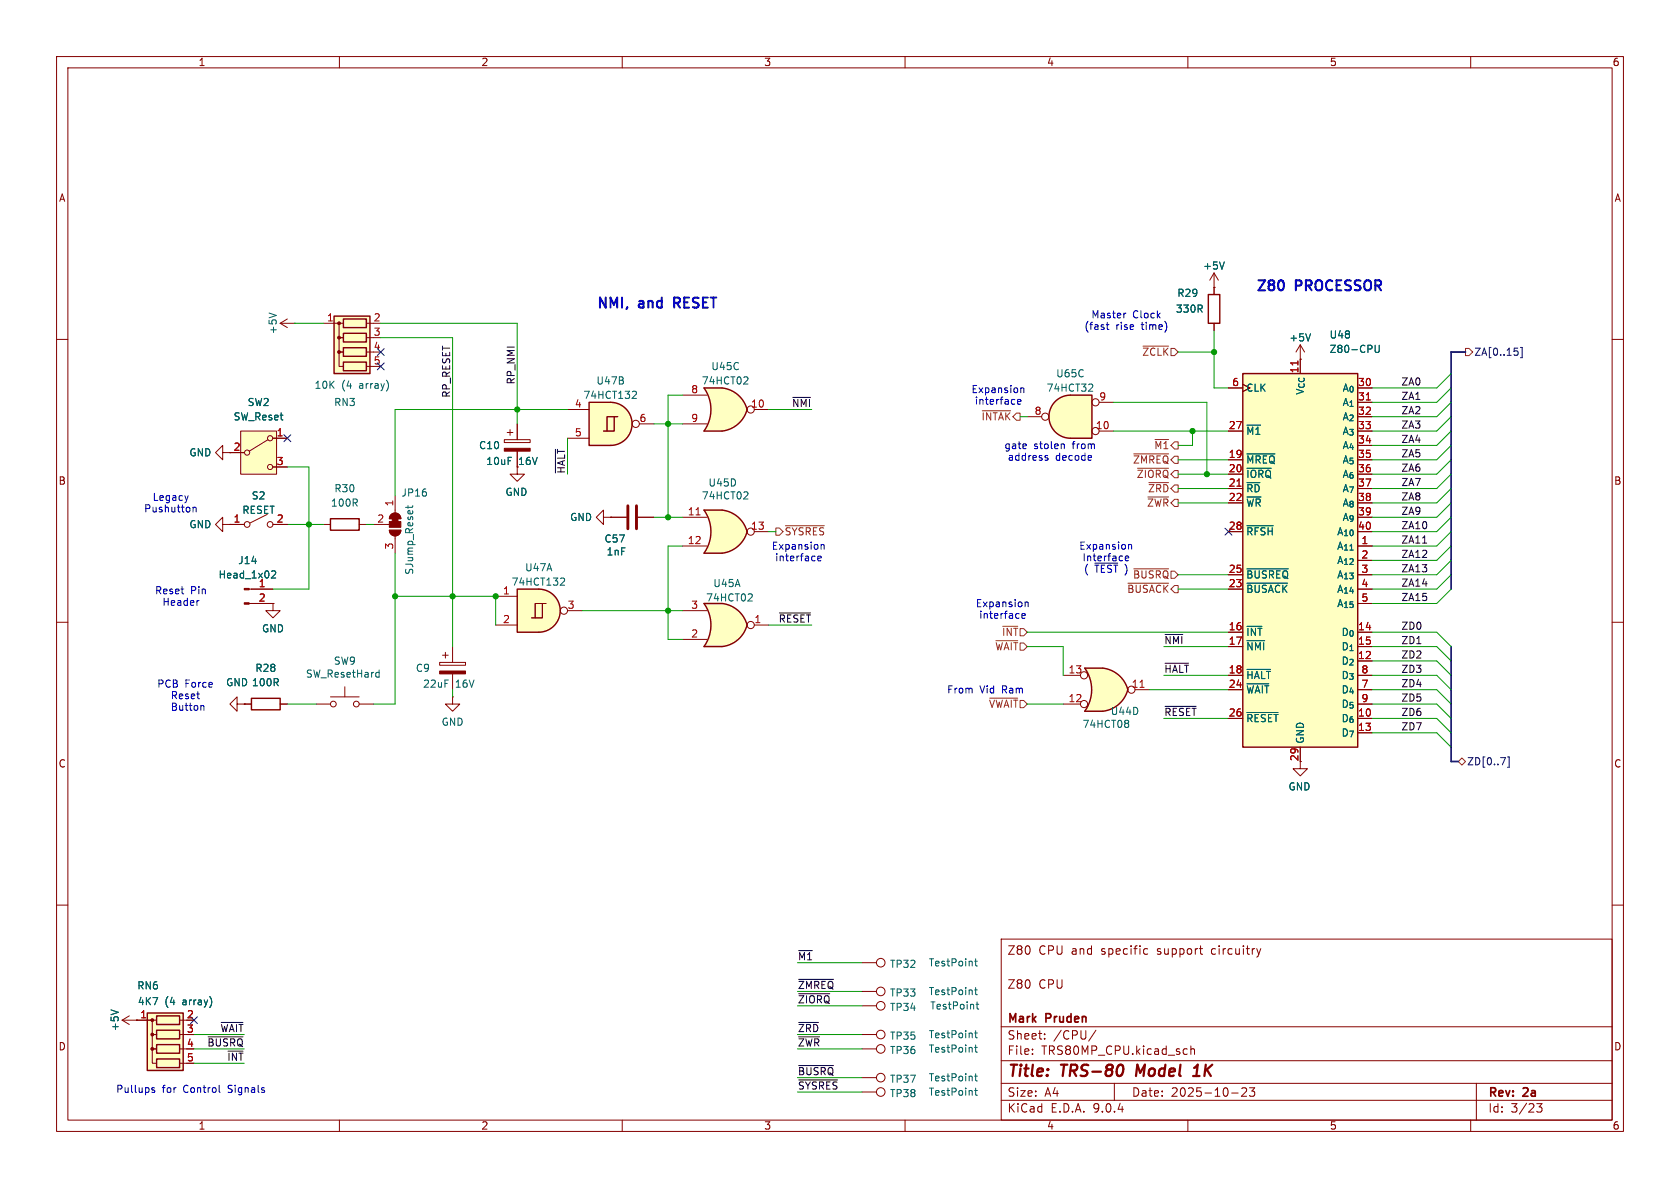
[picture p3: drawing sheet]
<svg xmlns="http://www.w3.org/2000/svg" width="297mm" height="210mm" viewBox="0 0 297 210" stroke-linecap="round" stroke-linejoin="round" font-family="sans-serif">
<defs><g id="words">
<g font-size="2.8" fill="#840000">
<text x="178" y="190.9">Title:</text>
<text x="187.7" y="190.9">TRS-80</text>
<text x="201.7" y="190.9">Model</text>
<text x="212.7" y="190.9">1K</text>
</g>
<g font-size="2.5" fill="#0000c2">
<text x="222" y="51.6">Z80</text>
<text x="229.1" y="51.6">PROCESSOR</text>
<text x="105.4" y="54.6">NMI,</text>
<text x="113.1" y="54.6">and</text>
<text x="120" y="54.6">RESET</text>
</g>
<g font-size="2.1" fill="#840000">
<text x="178" y="169">Z80</text>
<text x="183.6" y="169">CPU and</text>
<text x="194.8" y="169">specific</text>
<text x="204.8" y="169">support</text>
<text x="214.6" y="169">circuitry</text>
<text x="178" y="175">Z80</text>
<text x="183.6" y="175">CPU</text>
<text x="178" y="184">Sheet:</text>
<text x="178" y="181.2">Mark</text>
<text x="185" y="181.2">Pruden</text>
<text x="186.2" y="184">/CPU/</text>
<text x="178" y="186.7">File:</text>
<text x="184.1" y="186.7">TRS80MP_CPU.kicad_sch</text>
<text x="178" y="196.9">KiCad</text>
<text x="178" y="194.1">Size:</text>
<text x="184.7" y="194.1">A4</text>
<text x="185.7" y="196.9">E.D.A.</text>
<text x="193.3" y="196.9">9.0.4</text>
<text x="200" y="194.1">Date:</text>
<text x="207" y="194.1">2025-10-23</text>
<text x="263" y="194.3">Rev:</text>
<text x="263" y="196.9">Id:</text>
<text x="267.1" y="196.9">3/23</text>
<text x="269.4" y="194.3">2a</text>
</g>
<g font-size="1.8" fill="#840000">
<text x="35" y="11.9">1</text>
<text x="85" y="11.9">2</text>
<text x="135" y="11.9">3</text>
<text x="185" y="11.9">4</text>
<text x="235" y="11.9">5</text>
<text x="285" y="11.9">6</text>
<text x="10.3" y="35.9">A</text>
<text x="285.3" y="35.9">A</text>
<text x="10.3" y="85.9">B</text>
<text x="285.3" y="85.9">B</text>
<text x="10.3" y="135.9">C</text>
<text x="285.3" y="135.9">C</text>
<text x="10.3" y="185.9">D</text>
<text x="285.3" y="185.9">D</text>
<text x="35" y="199.9">1</text>
<text x="85" y="199.9">2</text>
<text x="135" y="199.9">3</text>
<text x="185" y="199.9">4</text>
<text x="235" y="199.9">5</text>
<text x="285" y="199.9">6</text>
</g>
<g font-size="1.8" fill="#006464">
<text x="212.6" y="47.9">+5V</text>
<text x="208" y="52.7">R29</text>
<text x="49.1" y="59.2" transform="rotate(-90 49.1 59.2)">+5V</text>
<text x="207.8" y="55.5">330R</text>
<text x="125.7" y="65.6">U45C</text>
<text x="227.8" y="60.6">+5V</text>
<text x="235" y="60">U48</text>
<text x="235" y="62.6">Z80-CPU</text>
<text x="43.7" y="72">SW2</text>
<text x="55.5" y="68.9">10K</text>
<text x="59" y="72">RN3</text>
<text x="60.4" y="68.9">(4</text>
<text x="63.6" y="68.9">array)</text>
<text x="103" y="70.7">74HCT132</text>
<text x="105.3" y="68.2">U47B</text>
<text x="124" y="68.2">74HCT02</text>
<text x="184.9" y="69.4">74HCT32</text>
<text x="186.6" y="66.9">U65C</text>
<text x="220.2" y="69.4">CLK</text>
<text x="237.2" y="69.4">A_{0}</text>
<text x="237.2" y="72">A_{1}</text>
<text x="41.2" y="74.5">SW_Reset</text>
<text x="220.2" y="77.1">~{M1}</text>
<text x="237.2" y="74.5">A_{2}</text>
<text x="237.2" y="77.1">A_{3}</text>
<text x="33.4" y="80.9">GND</text>
<text x="84.6" y="79.6">C10</text>
<text x="85.9" y="82.4">10uF</text>
<text x="91.7" y="82.4">16V</text>
<text x="220.2" y="82.1">~{MREQ}</text>
<text x="237.2" y="79.6">A_{4}</text>
<text x="237.2" y="82.1">A_{5}</text>
<text x="44.4" y="88.5">S2</text>
<text x="58.4" y="89.8">100R</text>
<text x="59" y="87.2">R30</text>
<text x="70.9" y="88">JP16</text>
<text x="89.3" y="87.9">GND</text>
<text x="124" y="88.5">74HCT02</text>
<text x="125.2" y="86.2">U45D</text>
<text x="220.2" y="84.7">~{IORQ}</text>
<text x="220.2" y="87.2">~{RD}</text>
<text x="220.2" y="89.8">~{WR}</text>
<text x="237.2" y="84.7">A_{6}</text>
<text x="237.2" y="87.2">A_{7}</text>
<text x="237.2" y="89.8">A_{8}</text>
<text x="33.4" y="93.6">GND</text>
<text x="42.7" y="91">RESET</text>
<text x="100.7" y="92.3">GND</text>
<text x="220.2" y="94.8">~{RFSH}</text>
<text x="236.2" y="94.8">A_{10}</text>
<text x="237.2" y="92.3">A_{9}</text>
<text x="42" y="99.9">J14</text>
<text x="73.3" y="101.7" transform="rotate(-90 73.3 101.7)">SJump_Reset</text>
<text x="92.7" y="101.2">U47A</text>
<text x="106.8" y="96.1">C57</text>
<text x="107.1" y="98.4">1nF</text>
<text x="236.2" y="97.4">A_{11}</text>
<text x="236.2" y="99.9">A_{12}</text>
<text x="38.5" y="102.5">Head_1x02</text>
<text x="90.3" y="103.7">74HCT132</text>
<text x="124.7" y="106.5">74HCT02</text>
<text x="126" y="104">U45A</text>
<text x="220.2" y="102.5">~{BUSREQ}</text>
<text x="220.2" y="105">~{BUSACK}</text>
<text x="236.2" y="102.5">A_{13}</text>
<text x="236.2" y="105">A_{14}</text>
<text x="236.2" y="107.5">A_{15}</text>
<text x="46.2" y="112">GND</text>
<text x="220.2" y="112.6">~{INT}</text>
<text x="237" y="112.6">D_{0}</text>
<text x="45" y="119">R28</text>
<text x="54" y="120">SW_ResetHard</text>
<text x="58.9" y="117.7">SW9</text>
<text x="73.4" y="119">C9</text>
<text x="220.2" y="115.2">~{NMI}</text>
<text x="237" y="115.2">D_{1}</text>
<text x="237" y="117.7">D_{2}</text>
<text x="39.9" y="121.5">GND 100R</text>
<text x="74.7" y="121.8">22uF</text>
<text x="80.5" y="121.8">16V</text>
<text x="220.2" y="120.2">~{HALT}</text>
<text x="220.2" y="122.8">~{WAIT}</text>
<text x="237" y="120.2">D_{3}</text>
<text x="237" y="122.8">D_{4}</text>
<text x="237" y="125.3">D_{5}</text>
<text x="78" y="128.5">GND</text>
<text x="191.3" y="128.9">74HCT08</text>
<text x="196.3" y="126.6">U44D</text>
<text x="220.2" y="127.9">~{RESET}</text>
<text x="230.7" y="131.6" transform="rotate(-90 230.7 131.6)">GND</text>
<text x="237" y="127.9">D_{6}</text>
<text x="237" y="130.4">D_{7}</text>
<text x="227.7" y="139.9">GND</text>
<text x="157.2" y="171.3">TP32</text>
<text x="164.1" y="171">TestPoint</text>
<text x="24.2" y="175.1">RN6</text>
<text x="24.3" y="177.9">4K7</text>
<text x="29.1" y="177.9">(4</text>
<text x="32.4" y="177.9">array)</text>
<text x="157.2" y="178.9">TP34</text>
<text x="157.2" y="176.4">TP33</text>
<text x="164.1" y="176.1">TestPoint</text>
<text x="164.3" y="178.7">TestPoint</text>
<text x="21.2" y="182.4" transform="rotate(-90 21.2 182.4)">+5V</text>
<text x="157.2" y="184">TP35</text>
<text x="164.1" y="183.7">TestPoint</text>
<text x="157.2" y="186.5">TP36</text>
<text x="157.2" y="191.6">TP37</text>
<text x="164.1" y="186.3">TestPoint</text>
<text x="164.1" y="191.4">TestPoint</text>
<text x="157.2" y="194.2">TP38</text>
<text x="164.1" y="193.9">TestPoint</text>
</g>
<g font-size="1.8" fill="#a90000">
<text x="57.7" y="56.9">1</text>
<text x="66" y="56.9">2</text>
<text x="66" y="59.4">3</text>
<text x="66" y="62">4</text>
<text x="66" y="64.5">5</text>
<text x="122.1" y="69.6">8</text>
<text x="194.2" y="70.9">9</text>
<text x="217.7" y="68.3">6</text>
<text x="229.6" y="66.1" transform="rotate(-90 229.6 66.1)">11</text>
<text x="230.7" y="69.9" transform="rotate(-90 230.7 69.9)">V_{CC}</text>
<text x="240" y="68.3">30</text>
<text x="240" y="70.9">31</text>
<text x="48.8" y="77.2">1</text>
<text x="101.5" y="72.1">4</text>
<text x="101.5" y="77.2">5</text>
<text x="113" y="74.7">6</text>
<text x="122.1" y="74.7">9</text>
<text x="132.7" y="72.1">10</text>
<text x="182.8" y="73.4">8</text>
<text x="193.6" y="75.9">10</text>
<text x="217.1" y="75.9">27</text>
<text x="240" y="73.4">32</text>
<text x="240" y="75.9">33</text>
<text x="41.2" y="79.8">2</text>
<text x="48.8" y="82.3">3</text>
<text x="217.1" y="81">19</text>
<text x="217.1" y="83.6">20</text>
<text x="240" y="78.5">34</text>
<text x="240" y="81">35</text>
<text x="240" y="83.6">36</text>
<text x="69.6" y="89.6" transform="rotate(-90 69.6 89.6)">1</text>
<text x="217.1" y="86.1">21</text>
<text x="217.1" y="88.6">22</text>
<text x="240" y="86.1">37</text>
<text x="240" y="88.6">38</text>
<text x="41.2" y="92.5">1</text>
<text x="48.8" y="92.5">2</text>
<text x="66.6" y="92.5">2</text>
<text x="121.5" y="91.2">11</text>
<text x="132.7" y="93.7">13</text>
<text x="217.1" y="93.7">28</text>
<text x="240" y="91.2">39</text>
<text x="240" y="93.7">40</text>
<text x="69.6" y="97.2" transform="rotate(-90 69.6 97.2)">3</text>
<text x="121.5" y="96.3">12</text>
<text x="217.1" y="101.3">25</text>
<text x="240.6" y="96.3">1</text>
<text x="240.6" y="98.8">2</text>
<text x="240.6" y="101.3">3</text>
<text x="45.6" y="103.9">1</text>
<text x="45.6" y="106.4">2</text>
<text x="88.8" y="105.2">1</text>
<text x="100.3" y="107.7">3</text>
<text x="122.1" y="107.7">3</text>
<text x="217.1" y="103.9">23</text>
<text x="240.6" y="103.9">4</text>
<text x="240.6" y="106.4">5</text>
<text x="88.8" y="110.2">2</text>
<text x="122.1" y="112.8">2</text>
<text x="133.3" y="110.2">1</text>
<text x="217.1" y="111.5">16</text>
<text x="240" y="111.5">14</text>
<text x="188.8" y="119.1">13</text>
<text x="217.1" y="114">17</text>
<text x="217.1" y="119.1">18</text>
<text x="240" y="114">15</text>
<text x="240" y="116.6">12</text>
<text x="240.6" y="119.1">8</text>
<text x="188.8" y="124.2">12</text>
<text x="200" y="121.7">11</text>
<text x="217.1" y="121.7">24</text>
<text x="240.6" y="121.7">7</text>
<text x="240.6" y="124.2">9</text>
<text x="217.1" y="126.7">26</text>
<text x="240" y="126.7">10</text>
<text x="240" y="129.3">13</text>
<text x="229.6" y="134.7" transform="rotate(-90 229.6 134.7)">29</text>
<text x="24.7" y="180.1">1</text>
<text x="32.9" y="180.1">2</text>
<text x="32.9" y="182.6">3</text>
<text x="32.9" y="185.2">4</text>
<text x="32.9" y="187.7">5</text>
</g>
<g font-size="1.8" fill="#0000c2">
<text x="191.6" y="58.5">(fast</text>
<text x="192.8" y="56.5">Master</text>
<text x="197.2" y="58.5">rise</text>
<text x="200.2" y="56.5">Clock</text>
<text x="201.9" y="58.5">time)</text>
<text x="171.7" y="69.7">Expansion</text>
<text x="172.2" y="71.7">interface</text>
<text x="177.5" y="79.6">gate</text>
<text x="178" y="81.6">address</text>
<text x="182.8" y="79.6">stolen</text>
<text x="186.6" y="81.6">decode</text>
<text x="189.7" y="79.6">from</text>
<text x="26.9" y="88.7">Legacy</text>
<text x="25.4" y="90.8">Pushutton</text>
<text x="136.3" y="97.4">Expansion</text>
<text x="136.9" y="99.4">interface</text>
<text x="190.7" y="97.4">Expansion</text>
<text x="191.3" y="99.4">Interface</text>
<text x="191.5" y="101.5">(</text>
<text x="193.5" y="101.5">~{TEST}</text>
<text x="199" y="101.5">)</text>
<text x="27.3" y="105.3">Reset</text>
<text x="28.6" y="107.3">Header</text>
<text x="33.7" y="105.3">Pin</text>
<text x="172.4" y="107.5">Expansion</text>
<text x="173" y="109.6">interface</text>
<text x="27.7" y="121.8">PCB</text>
<text x="30.1" y="123.8">Reset</text>
<text x="30.1" y="125.8">Button</text>
<text x="32.7" y="121.8">Force</text>
<text x="167.3" y="122.8">From</text>
<text x="173.2" y="122.8">Vid</text>
<text x="177.3" y="122.8">Ram</text>
<text x="20.4" y="193.4">Pullups</text>
<text x="28.7" y="193.4">for</text>
<text x="32.5" y="193.4">Control</text>
<text x="40.6" y="193.4">Signals</text>
</g>
<g font-size="1.8" fill="#725600">
<text x="201.8" y="63.1">~{ZCLK}</text>
<text x="173.4" y="74.5">~{INTAK}</text>
<text x="200.2" y="82.1">~{ZMREQ}</text>
<text x="204" y="79.6">~{M1}</text>
<text x="200.9" y="84.7">~{ZIORQ}</text>
<text x="202.7" y="89.8">~{ZWR}</text>
<text x="202.9" y="87.2">~{ZRD}</text>
<text x="138.6" y="94.8">~{SYSRES}</text>
<text x="199.2" y="105">~{BUSACK}</text>
<text x="200.2" y="102.5">~{BUSRQ}</text>
<text x="177" y="112.6">~{INT}</text>
<text x="175.8" y="115.2">~{WAIT}</text>
<text x="174.7" y="125.3">~{VWAIT}</text>
</g>
<g font-size="1.8" fill="#000084">
<text x="260.5" y="63.1">ZA[0..15]</text>
<text x="259.3" y="135.5">ZD[0..7]</text>
</g>
<g font-size="1.8" fill="#0f0f0f">
<text x="79.7" y="70.4" transform="rotate(-90 79.7 70.4)">RP_RESET</text>
<text x="91.1" y="68.1" transform="rotate(-90 91.1 68.1)">RP_NMI</text>
<text x="247.6" y="70.8">ZA1</text>
<text x="247.6" y="68.2">ZA0</text>
<text x="139.9" y="72">~{NMI}</text>
<text x="247.6" y="73.3">ZA2</text>
<text x="247.6" y="75.9">ZA3</text>
<text x="100" y="83.8" transform="rotate(-90 100 83.8)">~{HALT}</text>
<text x="247.6" y="83.5">ZA6</text>
<text x="247.6" y="78.4">ZA4</text>
<text x="247.6" y="80.9">ZA5</text>
<text x="247.6" y="86">ZA7</text>
<text x="247.6" y="88.6">ZA8</text>
<text x="247.6" y="93.6">ZA10</text>
<text x="247.6" y="91.1">ZA9</text>
<text x="247.6" y="96.2">ZA11</text>
<text x="247.6" y="98.7">ZA12</text>
<text x="247.6" y="101.3">ZA13</text>
<text x="247.6" y="106.3">ZA15</text>
<text x="247.6" y="103.8">ZA14</text>
<text x="137.6" y="110.1">~{RESET}</text>
<text x="205.7" y="114">~{NMI}</text>
<text x="247.6" y="114">ZD1</text>
<text x="247.6" y="111.4">ZD0</text>
<text x="205.7" y="119">~{HALT}</text>
<text x="247.6" y="119">ZD3</text>
<text x="247.6" y="116.5">ZD2</text>
<text x="247.6" y="121.6">ZD4</text>
<text x="247.6" y="124.1">ZD5</text>
<text x="205.7" y="126.7">~{RESET}</text>
<text x="247.6" y="129.2">ZD7</text>
<text x="247.6" y="126.7">ZD6</text>
<text x="141" y="169.8">~{M1}</text>
<text x="141" y="177.5">~{ZIORQ}</text>
<text x="141" y="174.9">~{ZMREQ}</text>
<text x="36.6" y="185.1">~{BUSRQ}</text>
<text x="38.9" y="182.5">~{WAIT}</text>
<text x="141" y="182.5">~{ZRD}</text>
<text x="141" y="185.1">~{ZWR}</text>
<text x="40.1" y="187.6">~{INT}</text>
<text x="141" y="190.2">~{BUSRQ}</text>
<text x="141" y="192.7">~{SYSRES}</text>
</g>
</g></defs>
<g fill="none" stroke="#840000" stroke-width=".18">
<path d="M10 10h277v190h-277zM12 12h273v186h-273zM60 10v2M110 10v2M160 10v2M210 10v2M260 10v2M214.6 50.8h.1M214.6 48.3l-.7 1.2M214.6 48.3l.8 1.2M214.6 48.3v2.5M10 60h2"/>
<path d="M229.9 61l-.8 1.2M229.9 61l.7 1.2M229.9 61v2.5M285 60h2M10 110h2M285 110h2M10 160h2M177 166h108v32h-108zM202.5 167.7l.4 .1M202.9 168.6l-.4 .1M212 167.7h.6M212.5 168.7h.1"/>
<path d="M222.2 167.7l.3 1M222.5 168.7l-.1 .4M222.9 167.7l-.4 1M285 160h2M60 198v2M110 198v2M152.4 185.4h2.5M152.4 182.9h2.5M160 198v2M177 194.5h108M177 191.5h108M177 187.5h108"/>
<path d="M177 181.5h108M182.5 186.3v.1M182.5 185.5v.1M184.7 183.6v.1M184.7 182.8v.1M193.7 182.1l-1.2 2M197 191.5v3M209.7 185.4l.2 .1M209.9 186.3l-.2 .1M210 198v2M210.5 184.9v1.5M210.5 185.5l.2-.1 .4 .1 .1 .9"/>
<path d="M217.7 193.2h1.2M219.5 192.4l.6-.1 .2 .1 .1 .3-.9 1.1h.9M220.9 192.3h.9l-.5 .6 .4 .1v.7l-.2 .1h-.4l-.2-.1M260 198v2M261 191.5v6.5M271.7 195.1h.9l-.5 .6 .4 .1v.7l-.2 .1-.6-.1"/>
<circle cx="155.7" cy="182.9" r=".76"/>
<circle cx="155.7" cy="185.4" r=".76"/>
</g>
<path d="M198.4 188.3a1.31 1.31 0 0 1 0 1.5M201.1 188.2l-.3 2M210.9 190.2h1.2M211.1 188.8l.6-.6-.2 2" fill="none" stroke="#840000" stroke-width=".4"/>
<path d="M216.4 46.3l-.4 1.3M231.7 59l-.4 1.3M172.3 182.6h.5M172.3 185.2h.5M172.5 182.2v1.1l.3 .2M172.5 184.7v1.1l.3 .2" fill="none" stroke="#006464" stroke-width=".18"/>
<path d="M107.9 71.1a3.8 3.8 0 0 1 3.8 3.8 3.8 3.8 0 0 1-3.8 3.8z" fill="#ffffc2" stroke="#ffffc2" stroke-width=".18"/>
<path d="M104.1 71.1h3.8v7.6h-3.8z" fill="#ffffc2"/>
<g fill="none" stroke="#840000" stroke-width=".18">
<path d="M100.3 72.4h3.8M100.3 77.5h3.8M108.6 73.7h-1.3v2.5M109.2 73.7h-.6v2.5h-1.9M113 74.9h2.6M229.9 134.6v1.3h1.2l-1.2 1.3-1.3-1.3h1.3M152.4 177.8h2.5M152.4 175.3h2.5"/>
<circle cx="112.4" cy="74.9" r=".63"/>
<circle cx="155.7" cy="175.3" r=".76"/>
<circle cx="155.7" cy="177.8" r=".76"/>
</g>
<path d="M104.1 71.1h3.8a3.8 3.8 0 0 1 3.8 3.8 3.8 3.8 0 0 1-3.8 3.8h-3.8z" fill="none" stroke="#840000" stroke-width=".25"/>
<path d="M112 69.2h.4l.1 .3-.8 .9h.8M172.3 175h.5M172.5 174.6v1.1l.3 .1M172.6 177.5h.4M172.7 177.1v1.1l.3 .2" fill="none" stroke="#006464" stroke-width=".18"/>
<path d="M186.5 71a3.8 3.8 0 0 1 2.7-1.1v7.6a3.8 3.8 0 0 1-3.5-2.4 3.8 3.8 0 0 1 .8-4.1z" fill="#ffffc2" stroke="#ffffc2" stroke-width=".18"/>
<path d="M189.2 69.9h3.8v7.6h-3.8z" fill="#ffffc2"/>
<path d="M186.5 71a3.8 3.8 0 0 1 2.7-1.1h3.8v7.6h-3.8a3.8 3.8 0 0 1-3.5-2.4 3.8 3.8 0 0 1 .8-4.1z" fill="none" stroke="#840000" stroke-width=".25"/>
<g fill="none" stroke="#840000" stroke-width=".18">
<path d="M181.6 73.7h2.5M194.3 71.1h2.5M194.3 76.2h2.5M106.7 91.4v-1.2l-1.3 1.2 1.3 1.3v-1.3h1.2M107.9 91.4h.1M107.9 91.4h2.8M112.8 91.4h2.8M152.4 170.2h2.5"/>
<circle cx="184.8" cy="73.7" r=".63"/>
<circle cx="193.7" cy="71.1" r=".63"/>
<circle cx="193.7" cy="76.2" r=".63"/>
<circle cx="155.7" cy="170.2" r=".76"/>
</g>
<path d="M192.9 67.9l.3 .2-.1 .3-.7 .8h.8M172.3 169.9h.5M172.5 169.5v1.1l.3 .2" fill="none" stroke="#006464" stroke-width=".18"/>
<path d="M111 89.4v4.1M112.5 89.4v4.1" fill="none" stroke="#840000" stroke-width=".51"/>
<path d="M191.8 118.1h3.1M191.8 125.7h3.1" fill="none" stroke="#ffffc2" stroke-width=".18"/>
<g fill="#ffffc2" stroke="#ffffc2" stroke-width=".18">
<path d="M195 118.1a5.2 5.2 0 0 1 4.4 3.8l-5 1.4z"/>
<path d="M194.4 120.6l5 1.3a5.1 5.1 0 0 1-4.4 3.8z"/>
</g>
<path d="M191.8 118.1h3.1v7.6h-3.1a6.6 6.6 0 0 0 0-7.6z" fill="#ffffc2"/>
<path d="M191.8 118.1h3.1a5.2 5.2 0 0 1 4.5 3.8 5.2 5.2 0 0 1-4.4 3.8h-3.2a6.6 6.6 0 0 0 0-7.6z" fill="none" stroke="#840000" stroke-width=".25"/>
<g fill="none" stroke="#840000" stroke-width=".18">
<path d="M188 119.4h3M188 124.5h3M200.7 121.9h2.5"/>
<circle cx="191.6" cy="119.4" r=".63"/>
<circle cx="191.6" cy="124.5" r=".63"/>
<circle cx="200" cy="121.9" r=".63"/>
</g>
<path d="M201.5 121.5h.8" fill="none" stroke="#a90000" stroke-width=".18"/>
<path d="M199.3 127.3l.2 .3-.2 .3 .2 .2v.3l-.2 .2" fill="none" stroke="#006464" stroke-width=".18"/>
<path d="M124.5 90.2h3.1M124.5 97.8h3.1" fill="none" stroke="#ffffc2" stroke-width=".18"/>
<g fill="#ffffc2" stroke="#ffffc2" stroke-width=".18">
<path d="M127.1 92.6l5 1.4a5.2 5.2 0 0 1-4.4 3.8z"/>
<path d="M127.7 90.2a5.1 5.1 0 0 1 4.4 3.8l-5 1.3z"/>
</g>
<path d="M124.5 90.2h3.1v7.6h-3.1a6.7 6.7 0 0 0 0-7.6z" fill="#ffffc2"/>
<path d="M124.5 90.2h3.1a5.1 5.1 0 0 1 4.5 3.8 5.2 5.2 0 0 1-4.4 3.8h-3.2a6.6 6.6 0 0 0 0-7.6z" fill="none" stroke="#840000" stroke-width=".25"/>
<g fill="none" stroke="#840000" stroke-width=".18">
<path d="M120.6 91.4h4.4M120.6 96.5h4.4M133.3 94h2.6"/>
<circle cx="132.7" cy="94" r=".63"/>
</g>
<path d="M123.1 91h.7" fill="none" stroke="#a90000" stroke-width=".18"/>
<path d="M132 86.9l.2 .3v.3l-.8 .7h.8" fill="none" stroke="#006464" stroke-width=".18"/>
<path d="M124.5 114.3h3.1M124.5 106.7h3.1" fill="none" stroke="#ffffc2" stroke-width=".18"/>
<g fill="#ffffc2" stroke="#ffffc2" stroke-width=".18">
<path d="M127.7 106.7a5.2 5.2 0 0 1 4.4 3.8l-5 1.3z"/>
<path d="M127.1 109.2l5 1.3a5.1 5.1 0 0 1-4.4 3.8z"/>
</g>
<path d="M124.5 106.7h3.1v7.6h-3.1a6.6 6.6 0 0 0 0-7.6z" fill="#ffffc2"/>
<path d="M124.5 106.7h3.1a5.2 5.2 0 0 1 4.5 3.8 5.2 5.2 0 0 1-4.4 3.8h-3.2a6.6 6.6 0 0 0 0-7.6z" fill="none" stroke="#840000" stroke-width=".25"/>
<g fill="none" stroke="#840000" stroke-width=".18">
<path d="M120.6 113h4.4M120.6 108h4.4M133.3 110.5h2.6"/>
<circle cx="132.7" cy="110.5" r=".63"/>
</g>
<path d="M132.8 105l.2 .2-.1 .3-.7 .7h.8" fill="none" stroke="#006464" stroke-width=".18"/>
<path d="M42.5 76.2h6.4v7.6h-6.4z" fill="#ffffc2"/>
<g fill="none" stroke="#840000" stroke-width=".18">
<path d="M42.5 76.2h6.4v7.6h-6.4zM47.4 77.7l-3.3 2.1M48.3 77.5h2.5M40.6 80h2.6M48.3 82.6h2.5"/>
<circle cx="47.8" cy="77.5" r=".46"/>
<circle cx="43.7" cy="80" r=".46"/>
<circle cx="47.8" cy="82.6" r=".46"/>
</g>
<path d="M124.5 68.6h3.1M124.5 76.2h3.1" fill="none" stroke="#ffffc2" stroke-width=".18"/>
<g fill="#ffffc2" stroke="#ffffc2" stroke-width=".18">
<path d="M127.1 71l5 1.4a5.2 5.2 0 0 1-4.4 3.8z"/>
<path d="M127.7 68.6a5.1 5.1 0 0 1 4.4 3.8l-5 1.3z"/>
</g>
<path d="M124.5 68.6h3.1v7.6h-3.1a6.7 6.7 0 0 0 0-7.6z" fill="#ffffc2"/>
<path d="M124.5 68.6h3.1a5.1 5.1 0 0 1 4.5 3.8 5.2 5.2 0 0 1-4.4 3.8h-3.2a6.6 6.6 0 0 0 0-7.6zM44.4 123.4h5.1v2.1h-5.1z" fill="none" stroke="#840000" stroke-width=".25"/>
<g fill="none" stroke="#840000" stroke-width=".18">
<path d="M89.2 77.7h4.5v.5h-4.5zM89.7 76.5h1M90.2 75.9v1.1M91.4 79.8v4h1.3l-1.3 1.3-1.2-1.3h1.2M91.4 74.9v2.8M120.6 69.9h4.4M120.6 74.9h4.4M133.3 72.4h2.6M39.4 80v-1.3l-1.3 1.3 1.3 1.3v-1.3h1.2M39.4 92.7v-1.3l-1.3 1.3 1.3 1.3v-1.3h1.2M40.6 92.7h.1M40.6 92.7h2.6"/>
<path d="M47.2 90.9l-3 1.6M48.3 92.7h2.5M44 104.1h4.3M44 106.7h4.3M48.3 106.7v1.3h1.2l-1.2 1.2-1.3-1.2h1.3M48.3 106.7h.1M41.9 124.5v-1.3l-1.3 1.3 1.3 1.2v-1.2h1.3M43.2 124.5h.1M43.2 124.5h1.2M49.5 124.5h1.3M22.9 179.6l-1.3 .7M21.6 180.3l1.3 .8"/>
<path d="M21.6 180.3h2.5M24.1 180.3h.1M152.4 190.5h2.5"/>
<circle cx="132.7" cy="72.4" r=".63"/>
<circle cx="43.7" cy="92.7" r=".51"/>
<circle cx="47.8" cy="92.7" r=".51"/>
<circle cx="155.7" cy="190.5" r=".76"/>
</g>
<path d="M132 66.6l.2 .3v.3l-.8 .7h.8M48.1 101l.4-.1 .2 .4-.7 .9h.7M19.6 178.5l1.3 .4M172.3 190.2h.5M172.5 189.8v1.1l.3 .2" fill="none" stroke="#006464" stroke-width=".18"/>
<g fill="#840000" stroke="#840000" stroke-width=".18">
<path d="M43.2 104h.8v.3h-.8z"/>
<path d="M43.2 106.6h.8v.2h-.8z"/>
<path d="M89.2 79.2h4.5v.6h-4.5z"/>
</g>
<path d="M26 179.1h6.4v10.1h-6.4z" fill="#ffffc2"/>
<path d="M26 179.1h6.4v10.1h-6.4zM27.7 179.6h4v1.5h-4zM27.7 182.1h4v1.5h-4zM27.7 184.7h4v1.5h-4zM27.7 187.2h4v1.5h-4z" fill="none" stroke="#840000" stroke-width=".25"/>
<g fill="#840000" stroke="#840000" stroke-width=".18">
<path d="M69.3 91.7h1.1v.5h-1.1z"/>
<path d="M69.1 91a1.02 1.02 0 0 1 1.1-.2 1.02 1.02 0 0 1 .7 .9h-2.1z"/>
<path d="M68.8 92.2h2.1v1h-2.1z"/>
<path d="M68.8 93.7h2.1a1.02 1.02 0 0 1-1.1 1 1.02 1.02 0 0 1-1-1z"/>
<circle cx="26.9" cy="180.3" r=".25"/>
<circle cx="26.9" cy="182.9" r=".25"/>
<circle cx="26.9" cy="185.4" r=".25"/>
</g>
<g fill="none" stroke="#840000" stroke-width=".18">
<path d="M66 92.7h2.8M68.8 93.7h2.1a1.02 1.02 0 0 1-1.1 1 1.02 1.02 0 0 1-1-1zM69.1 91a1.02 1.02 0 0 1 1.1-.2 1.02 1.02 0 0 1 .7 .9h-2.1zM69.8 87.6v3.1M69.8 94.7v3.1M24.1 180.3h2.6M27.7 180.3h-.8v2.6h.8h-.8v2.5h.8h-.8v2.6h.8M31.7 180.3h1.3M31.7 182.9h1.3M31.7 185.4h1.3M31.7 188h1.3M152.4 193h2.5"/>
<circle cx="155.7" cy="193" r=".76"/>
</g>
<path d="M72.1 89.4v.5M73 89.4l-.2 .3h-1.1M172.3 192.8h.5M172.5 192.3v1.1l.3 .2" fill="none" stroke="#006464" stroke-width=".18"/>
<path d="M219.7 66h20.3v66.1h-20.3z" fill="#ffffc2"/>
<path d="M219.7 66h20.3v66.1h-20.3zM58.4 91.7h5.1v2h-5.1z" fill="none" stroke="#840000" stroke-width=".25"/>
<g fill="none" stroke="#840000" stroke-width=".18">
<path d="M217.2 68.6h2.5M217.2 76.2h2.5M240 68.6h2.6M240 76.2h2.6M240 71.1h2.6M240 73.7h2.6M240 78.7h2.6M57.1 92.7h1.3M63.5 92.7h1.3M217.2 81.3h2.5M217.2 83.8h2.5M217.2 86.4h2.5"/>
<path d="M217.2 88.9h2.5M217.2 94h2.5M240 81.3h2.6M240 83.8h2.6M240 86.4h2.6M240 88.9h2.6M240 94h2.6M240 91.4h2.6M240 96.5h2.6M240 99.1h2.6M77.7 117.1h4.6v.5h-4.6zM78.2 115.8h1"/>
<path d="M78.7 115.3v1M80 114.3v2.8M80 119.1v2.8M217.2 101.6h2.5M217.2 104.1h2.5M217.2 111.8h2.5M217.2 114.3h2.5M217.2 119.4h2.5M240 101.6h2.6M240 104.1h2.6M240 111.8h2.6M240 114.3h2.6"/>
<path d="M240 119.4h2.6M240 106.7h2.6M240 116.8h2.6M55.9 124.5h2.5M58.4 123.2h5.1M61 121.4v1.8M63.5 124.5h2.5M80 123.2v1.3h1.3l-1.3 1.2-1.3-1.2h1.3M80 123.2h.1M217.2 121.9h2.5M217.2 127h2.5M229.9 132.1v2.5"/>
<path d="M240 121.9h2.6M240 127h2.6M240 124.5h2.6M240 129.5h2.6"/>
<circle cx="58.9" cy="124.5" r=".51"/>
<circle cx="63" cy="124.5" r=".51"/>
</g>
<g fill="none" stroke="#006464" stroke-width=".18">
<path d="M220.4 75.2h2.5M243.1 61v1.1l.2 .2 .4-.1 .1-.1v-1.1M220.4 80.2h5M220.4 82.8h4.3M220.4 92.9h4.7M66.7 118.9h.3M67 118.4v1.3M67 119.6l-.3 .1M220.4 100.6h7.4M220.4 103.1h7.2M220.4 110.7h2.7M220.4 113.3h3.2"/>
<path d="M220.4 118.3h4.2M220.4 120.9h3.9M220.4 126h5.5"/>
</g>
<path d="M241.5 70.7h.8M218.7 85.9h.7" fill="none" stroke="#a90000" stroke-width=".18"/>
<path d="M77.7 118.6h4.6v.5h-4.6z" fill="#840000" stroke="#840000" stroke-width=".18"/>
<path d="M95.2 104.1a3.8 3.8 0 0 1 3.8 3.9 3.8 3.8 0 0 1-3.8 3.8z" fill="#ffffc2" stroke="#ffffc2" stroke-width=".18"/>
<path d="M91.4 104.1h3.8v7.7h-3.8z" fill="#ffffc2"/>
<g fill="none" stroke="#840000" stroke-width=".18">
<path d="M49.5 57.2l1.3 .7M49.5 57.2h2.6M50.8 56.4l-1.3 .8M52.1 57.2h.1M87.6 105.4h3.8M87.6 110.5h3.8M95.9 106.7h-1.3v2.5M96.5 106.7h-.6v2.5h-1.9M100.3 108h2.6"/>
<circle cx="99.7" cy="107.9" r=".63"/>
</g>
<path d="M91.4 104.1h3.8a3.8 3.8 0 0 1 3.8 3.9 3.8 3.8 0 0 1-3.8 3.8h-3.8z" fill="none" stroke="#840000" stroke-width=".25"/>
<path d="M47.6 55.3l1.2 .5M99.3 102.2h.4l.1 .3-.8 .9h.8" fill="none" stroke="#006464" stroke-width=".18"/>
<path d="M59.1 55.9h6.3v10.1h-6.3z" fill="#ffffc2"/>
<path d="M59.1 55.9h6.3v10.1h-6.3zM60.7 56.4h4.1v1.5h-4.1zM60.7 58.9h4.1v1.6h-4.1zM213.6 52.1h2v5.1h-2zM60.7 61.5h4.1v1.5h-4.1zM60.7 64h4.1v1.5h-4.1z" fill="none" stroke="#840000" stroke-width=".25"/>
<g fill="#840000" stroke="#840000" stroke-width=".18">
<circle cx="59.9" cy="57.1" r=".25"/>
<circle cx="59.9" cy="59.7" r=".25"/>
<circle cx="59.9" cy="62.2" r=".25"/>
</g>
<g fill="none" stroke="#840000" stroke-width=".18">
<path d="M57.1 57.2h2.6M60.7 57.2h-.8v2.5h.8h-.8v2.5h.8h-.8v2.6h.8M64.8 57.2h1.2M64.8 59.7h1.2M214.6 50.8h.1M214.6 50.8v1.3M214.6 57.2v1.2M48.3 77.5h2.5M64.8 62.2h1.2M64.8 64.8h1.2M91.4 74.9v2.8M91.4 79.8v2.8"/>
<path d="M217.2 68.6h2.5M217.2 76.2h2.5M240 68.6h2.6M240 76.2h2.6M240 71.1h2.6M240 73.7h2.6M240 78.7h2.6M40.6 92.7h.1M40.6 92.7h2.6M40.6 80h2.6M48.3 92.7h2.5M48.3 82.6h2.5"/>
<path d="M107.9 91.4h.1M107.9 91.4h2.8M112.8 91.4h2.8M217.2 81.3h2.5M217.2 83.8h2.5M217.2 86.4h2.5M217.2 88.9h2.5M217.2 94h2.5M240 91.4h2.6M240 81.3h2.6M240 83.8h2.6M240 86.4h2.6"/>
<path d="M240 88.9h2.6M240 94h2.6M240 96.5h2.6M240 99.1h2.6M44.4 104.1h3.9M44.4 106.7h3.9M48.3 106.7h.1M217.2 101.6h2.5M217.2 104.1h2.5M217.2 111.8h2.5M217.2 114.3h2.5M217.2 119.4h2.5"/>
<path d="M240 101.6h2.6M240 104.1h2.6M240 111.8h2.6M240 114.3h2.6M240 119.4h2.6M240 106.7h2.6M240 116.8h2.6M43.2 124.5h.1M43.2 124.5h1.2M49.5 124.5h1.3M217.2 121.9h2.5M217.2 127h2.5"/>
<path d="M229.9 132.1v2.5M240 124.5h2.6M240 121.9h2.6M240 127h2.6M240 129.5h2.6M24.1 180.3h.1M24.1 180.3h2.6"/>
</g>
<g fill="none" stroke="#725600" stroke-width=".18">
<path d="M173.6 72.6h5.1M202.1 61.2h4.5M204.2 77.7h2.4M259.1 61.6h.6l.6 .6-.6 .7h-.6zM137.2 93.3h.6l.6 .7-.6 .6h-.6zM138.8 92.9h6.9M200.4 80.2h6.2M201.1 82.8h5.5M202.9 87.9h3.7M203.1 85.3h3.5M176.1 113.3h3.8M177.3 110.7h2.6"/>
<path d="M199.4 103.1h7.2M200.4 100.6h6.2M175 123.4h4.9M257.8 134.6l.6-.6 .7 .6-.7 .7z"/>
</g>
<g fill="none" stroke="#000084" stroke-width=".18">
<path d="M50.2 76.9l1.2 1.2M51.4 76.9l-1.2 1.2M66.7 64.2l1.2 1.2M66.7 61.6l1.2 1.2M67.9 64.2l-1.2 1.2M67.9 61.6l-1.2 1.2M267.7 61.5h.6M268.1 62l.3 .3v.3l-.3 .2M268.8 61.4h.3v1.8h-.3M216.6 93.4l1.2 1.2M217.8 93.4l-1.2 1.2M265.3 133.9h.8l-.5 1.3"/>
<path d="M266.5 133.8h.3v1.8h-.3M33.7 179.7l1.2 1.2M34.9 179.7l-1.2 1.2"/>
</g>
<g fill="none" stroke="#0f0f0f" stroke-width=".18">
<path d="M98.2 79.4v4.2M140.2 70.3h3.1M251.5 96h.7M137.8 108.4h5.5M206 117.2h4.1M206 112.2h3.1M206 124.9h5.5M141.2 175.7h5.5M141.2 173.1h6.2M36.8 183.3h6.2M39.1 180.7h3.9M141.2 180.7h3.5"/>
<path d="M141.2 183.3h3.7M141.2 190.9h6.9M141.2 188.4h6.2"/>
</g>
<path d="M259.1 62.2h-2.6v41.9M256.5 114.3v20.3h1.3" fill="none" stroke="#000084" stroke-width=".3"/>
<g fill="none" stroke="#009600" stroke-width=".18">
<path d="M52.1 57.2h5M67.3 59.7h12.7v54.6M67.3 57.2h24.1v17.7M214.6 58.4v10.2h2.6M100.3 72.4h-30.5v15.2M100.3 77.5v6.3M115.6 74.9h5M120.6 69.9h-2.5v21.5M135.9 72.4h7.6M180.3 73.7h1.3M196.8 71.1h16.6v12.7M196.8 76.2h20.4"/>
<path d="M208.3 62.2h6.3M210.8 76.2v2.5h-2.5M256.5 68.6l-2.5 2.5h-11.4M256.5 78.7l-2.5 2.6h-11.4M256.5 71.1l-2.5 2.6h-11.4M256.5 66l-2.5 2.6h-11.4M256.5 76.2l-2.5 2.5h-11.4M256.5 73.7l-2.5 2.5h-11.4M50.8 82.6h3.8v21.5h-6.3M50.8 92.7h6.3M64.8 92.7h1.2M69.8 97.8v26.7h-3.8"/>
<path d="M115.6 91.4h5M120.6 96.5h-2.5v16.5h2.5M135.9 94h1.3M208.3 83.8h8.9M208.3 81.3h8.9M208.3 88.9h8.9M208.3 86.4h8.9M256.5 94l-2.5 2.5h-11.4M256.5 96.5l-2.5 2.6h-11.4M256.5 99.1l-2.5 2.5h-11.4M256.5 81.3l-2.5 2.5h-11.4M256.5 86.4l-2.5 2.5h-11.4"/>
<path d="M256.5 88.9l-2.5 2.5h-11.4M256.5 83.8l-2.5 2.6h-11.4M256.5 91.4l-2.5 2.6h-11.4M69.8 105.4h17.8v5.1M102.9 108h17.7M135.9 110.5h7.6M181.6 111.8h35.6M181.6 114.3h6.4v5.1M205.7 119.4h11.5M205.7 114.3h11.5M208.3 104.1h8.9M208.3 101.6h8.9"/>
<path d="M242.6 111.8h11.4l2.5 2.5M242.6 116.8h11.4l2.5 2.6M242.6 119.4h11.4l2.5 2.5M242.6 114.3h11.4l2.5 2.5M256.5 101.6l-2.5 2.5h-11.4M256.5 104.1l-2.5 2.6h-11.4M50.8 124.5h5.1M80 121.9v1.3M181.6 124.5h6.4M203.2 121.9h14M205.7 127h11.5M242.6 124.5h11.4l2.5 2.5"/>
<path d="M242.6 121.9h11.4l2.5 2.6M242.6 127h11.4l2.5 2.5M242.6 129.5h11.4l2.5 2.6M141 177.8h11.4M141 175.3h11.4M141 170.2h11.4M34.3 182.9h8.9M34.3 188h8.9M34.3 185.4h8.9M141 182.9h11.4M141 185.4h11.4M141 190.5h11.4"/>
<path d="M141 193h11.4"/>
</g>
<g fill="none" stroke="#0000c2" stroke-width=".18">
<path d="M195.6 57.4h.5M195.7 57v1.1l.4 .1M199 55.4h-.2M179.9 70.7v.7h.5M180.3 70.6l.2 .3-.6 .1M180.5 68.6v.8M180.5 68.7l.1-.1h.3l.1 .8M188 78.5l.2 .2v.6M33.3 87.6l-.3 .9M34.1 89.7v.8M34.1 89.8l.2-.1h.3l.1 .8M144.6 98.4v.7h.5"/>
<path d="M145 98.3l.2 .3-.6 .1M145.2 96.4l.1-.1h.3l.1 .8M145.2 96.3v.8M184.8 80.9l.5 .2-.1 .2-.3 .1M184.8 80.6h.4M192.9 80.6l.1 .2-.6 .1M193.6 99.6h4M199 98.3v.8h.5M199.4 98.3l.1 .3-.6 .1M199.5 96.2v.9M199.5 96.4l.2-.2 .3 .1 .1 .8M35.2 106.2h-.3"/>
<path d="M180.7 108.5v.7h.5M181.1 108.5l.2 .3-.7 .1M181.2 106.4v.9M181.2 106.5l.2-.1 .3 .1 .1 .8M35.7 124.7l.4 .2v.7M27.3 192.3h-.3l-.2 .2 .1 .1 .4 .2v.3h-.5M38.7 192.9l.2 .2"/>
</g>
<path d="M119.2 53.5h.7M119.9 52.6h-.7v1.8" fill="none" stroke="#0000c2" stroke-width=".36"/>
<g fill="none" stroke="#006464" stroke-width=".18">
<path d="M216.4 46.3l-.4 1.3M231.7 59l-.4 1.3M220.4 75.2h2.5M243.1 61v1.1l.2 .2 .4-.1 .1-.1v-1.1M220.4 80.2h5M220.4 82.8h4.3M220.4 92.9h4.7M48.1 101l.4-.1 .2 .4-.7 .9h.7M220.4 100.6h7.4M220.4 103.1h7.2M220.4 110.7h2.7M220.4 113.3h3.2"/>
<path d="M220.4 118.3h4.2M220.4 120.9h3.9M220.4 126h5.5M19.6 178.5l1.3 .4"/>
</g>
<path d="M241.5 70.7h.8M218.7 85.9h.7" fill="none" stroke="#a90000" stroke-width=".18"/>
<g fill="#009600" stroke="#009600" stroke-width=".18">
<circle cx="118.1" cy="108" r=".46"/>
<circle cx="118.1" cy="91.4" r=".46"/>
<circle cx="118.1" cy="74.9" r=".46"/>
<circle cx="54.6" cy="92.7" r=".46"/>
<circle cx="69.8" cy="105.4" r=".46"/>
<circle cx="214.6" cy="62.2" r=".46"/>
<circle cx="213.4" cy="83.8" r=".46"/>
<circle cx="210.8" cy="76.2" r=".46"/>
<circle cx="87.6" cy="105.4" r=".46"/>
<circle cx="80" cy="105.4" r=".46"/>
<circle cx="91.4" cy="72.4" r=".46"/>
</g>
<use href="#words"/>
</svg>
